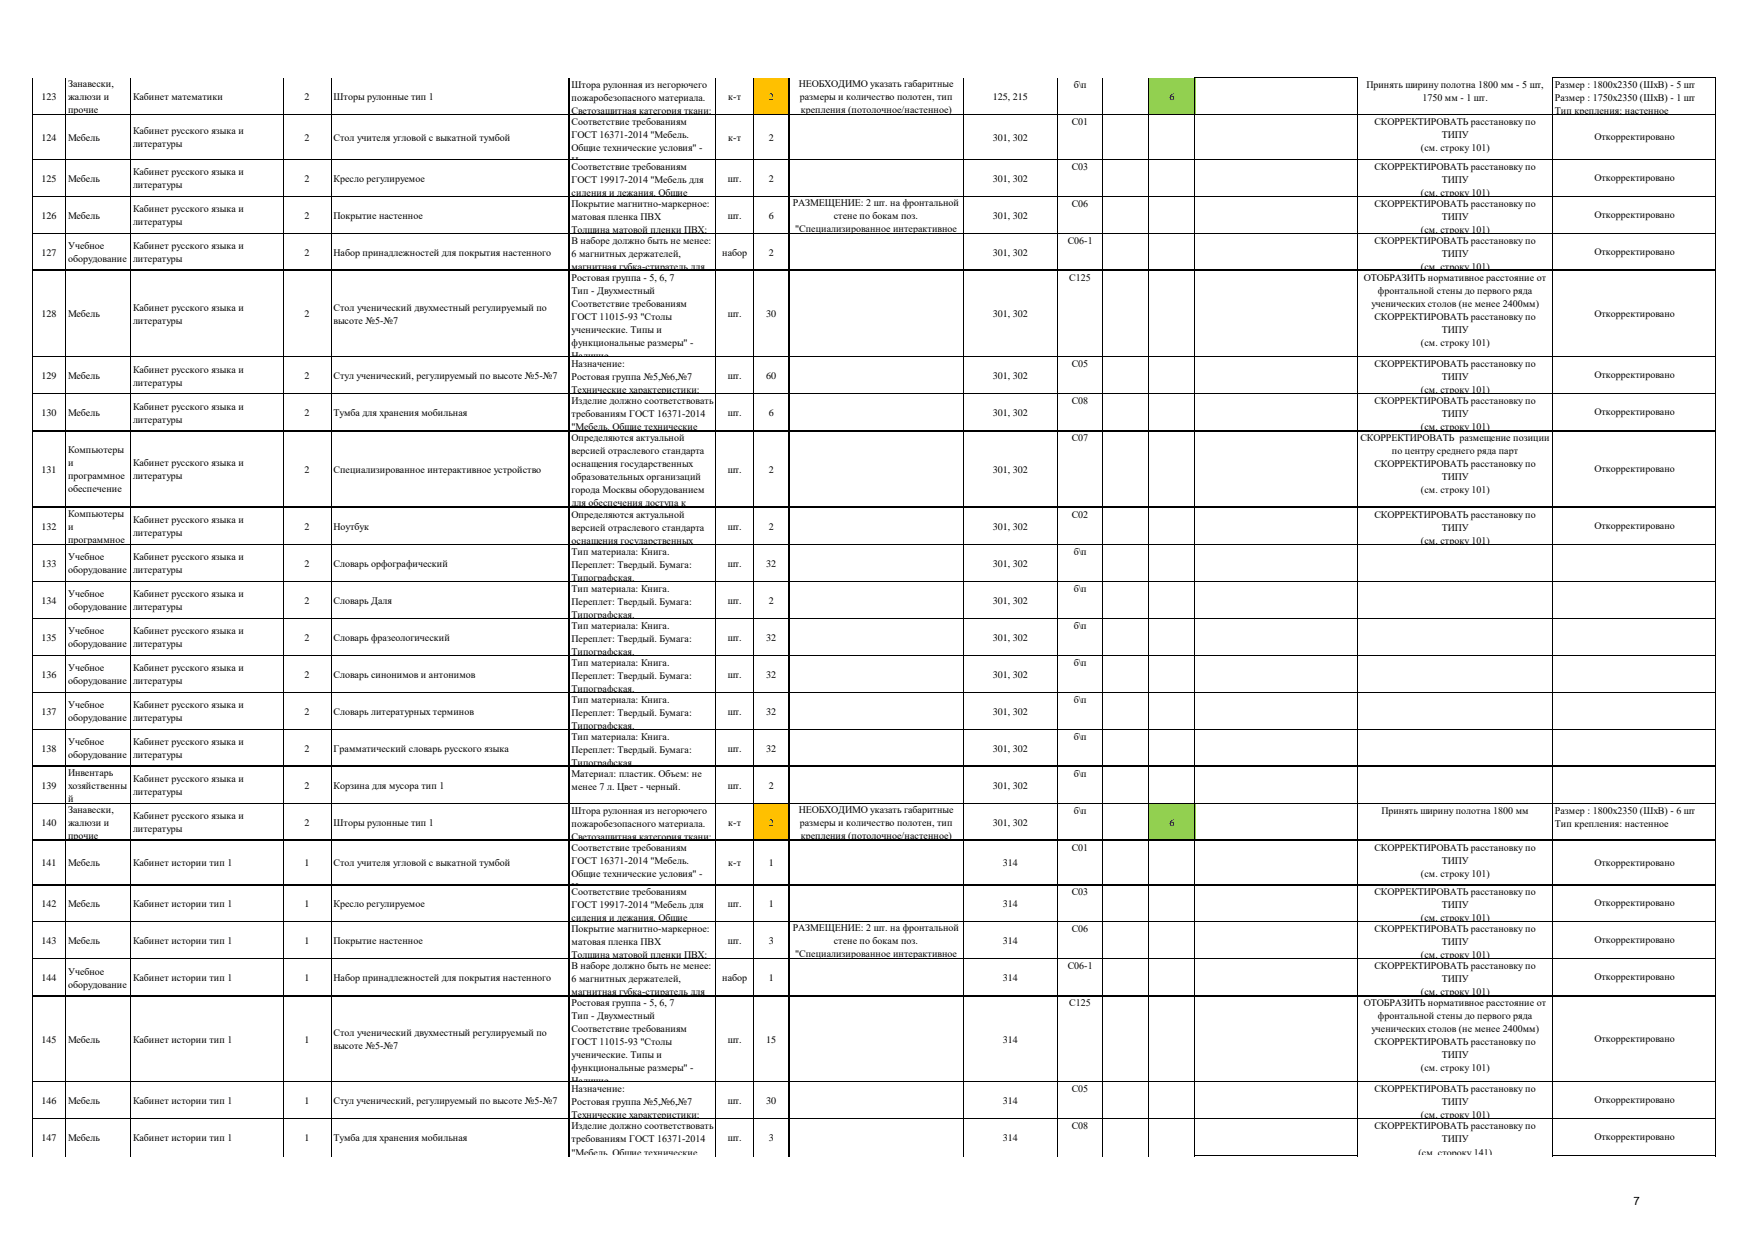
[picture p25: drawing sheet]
<svg xmlns="http://www.w3.org/2000/svg" width="297mm" height="210mm" viewBox="0 0 297 210" stroke-linecap="round" stroke-linejoin="round" font-family="sans-serif">
<defs><g id="words">
<text font-size="1.9" x="276.6" y="204">7</text>
<g font-size="1.7">
<text x="7" y="16.9">123</text>
<text x="11.5" y="14.7">Занавески,</text>
<text x="11.5" y="16.9">жалюзи и</text>
<text x="22.5" y="16.9">Кабинет математики</text>
<text x="51.6" y="16.9">2</text>
<text x="56.5" y="16.9">Шторы рулонные тип 1</text>
<text x="96.8" y="14.9">Штора рулонная из негорючего</text>
<text x="96.8" y="17.1">пожаробезопасного материала.</text>
<text x="123.3" y="16.9">к-т</text>
<text x="130.2" y="16.9">2</text>
<text x="135.2" y="14.7">НЕОБХОДИМО указать габаритные</text>
<text x="135.4" y="16.9">размеры и количество полотен, тип</text>
<text x="168.1" y="16.9">125, 215</text>
<text x="181.8" y="14.9">б\п</text>
<text x="198" y="16.9">6</text>
<text x="231.4" y="14.9">Принять ширину полотна 1800 мм - 5 шт,</text>
<text x="240.9" y="17.1">1750 мм - 1 шт.</text>
<text x="263.3" y="14.9">Размер : 1800х2350 (ШхВ) - 5 шт</text>
<text x="263.3" y="17.1">Размер : 1750х2350 (ШхВ) - 1 шт</text>
<text x="7" y="23.8">124</text>
<text x="11.5" y="19.1">прочие</text>
<text x="11.5" y="23.8">Мебель</text>
<text x="22.5" y="22.7">Кабинет русского языка и</text>
<text x="51.6" y="23.8">2</text>
<text x="56.5" y="23.8">Стол учителя угловой с выкатной тумбой</text>
<text x="96.8" y="19.3">Светозащитная категория ткани:</text>
<text x="96.8" y="21.2">Cоответствие требованиям</text>
<text x="96.8" y="23.4">ГОСТ 16371-2014 &quot;Мебель.</text>
<text x="123.3" y="23.8">к-т</text>
<text x="130.2" y="23.8">2</text>
<text x="135.6" y="19.1">крепления (потолочное/настенное)</text>
<text x="168.1" y="23.8">301, 302</text>
<text x="181.5" y="21.2">С01</text>
<text x="232.7" y="21.2">СКОРРЕКТИРОВАТЬ расстановку по</text>
<text x="244.2" y="23.4">ТИПУ</text>
<text x="263.3" y="19.3">Тип крепления: настенное</text>
<text x="270" y="23.7">Откорректировано</text>
<text x="22.5" y="24.9">литературы</text>
<text x="22.5" y="29.7">Кабинет русского языка и</text>
<text x="96.8" y="25.6">Общие технические условия&quot; -</text>
<text x="96.8" y="27.8">Наличие</text>
<text x="96.8" y="28.7">Cоответствие требованиям</text>
<text x="181.5" y="28.7">С03</text>
<text x="232.7" y="28.7">СКОРРЕКТИРОВАТЬ расстановку по</text>
<text x="240.6" y="25.6">(см. строку 101)</text>
<text x="7" y="30.8">125</text>
<text x="11.5" y="30.8">Мебель</text>
<text x="22.5" y="31.9">литературы</text>
<text x="22.5" y="35.9">Кабинет русского языка и</text>
<text x="51.6" y="30.8">2</text>
<text x="56.5" y="30.8">Кресло регулируемое</text>
<text x="96.8" y="30.9">ГОСТ 19917-2014 &quot;Мебель для</text>
<text x="96.8" y="33.1">сидения и лежания. Общие</text>
<text x="96.8" y="35">Покрытие магнитно-маркерное:</text>
<text x="123.2" y="30.8">шт.</text>
<text x="130.2" y="30.8">2</text>
<text x="134.2" y="34.8">РАЗМЕЩЕНИЕ: 2 шт. на фронтальной</text>
<text x="168.1" y="30.8">301, 302</text>
<text x="181.5" y="35">С06</text>
<text x="232.7" y="35">СКОРРЕКТИРОВАТЬ расстановку по</text>
<text x="240.6" y="33.1">(см. строку 101)</text>
<text x="244.2" y="30.9">ТИПУ</text>
<text x="270" y="30.6">Откорректировано</text>
<text x="7" y="37">126</text>
<text x="11.5" y="37">Мебель</text>
<text x="22.5" y="38.1">литературы</text>
<text x="51.6" y="37">2</text>
<text x="56.5" y="37">Покрытие настенное</text>
<text x="96.8" y="37.2">матовая пленка ПВХ</text>
<text x="96.8" y="39.4">Толщина матовой пленки ПВХ:</text>
<text x="96.8" y="41.3">В наборе должно быть не менее:</text>
<text x="123.2" y="37">шт.</text>
<text x="130.2" y="37">6</text>
<text x="134.7" y="39.2">&quot;Специализированное интерактивное</text>
<text x="141.2" y="37">стене по бокам поз.</text>
<text x="168.1" y="37">301, 302</text>
<text x="180.8" y="41.3">С06-1</text>
<text x="232.7" y="41.3">СКОРРЕКТИРОВАТЬ расстановку по</text>
<text x="240.6" y="39.4">(см. строку 101)</text>
<text x="244.2" y="37.2">ТИПУ</text>
<text x="270" y="36.8">Откорректировано</text>
<text x="7" y="43.3">127</text>
<text x="11.5" y="42.2">Учебное</text>
<text x="11.5" y="44.4">оборудование</text>
<text x="22.5" y="42.2">Кабинет русского языка и</text>
<text x="22.5" y="44.4">литературы</text>
<text x="51.6" y="43.3">2</text>
<text x="56.5" y="43.3">Набор принадлежностей для покрытия настенного</text>
<text x="96.8" y="43.5">6 магнитных держателей,</text>
<text x="96.8" y="45.7">магнитная губка-стиратель для</text>
<text x="96.8" y="47.5">Ростовая группа - 5, 6, 7</text>
<text x="122.3" y="43.3">набор</text>
<text x="130.2" y="43.3">2</text>
<text x="168.1" y="43.3">301, 302</text>
<text x="181.1" y="47.5">С125</text>
<text x="231" y="47.5">ОТОБРАЗИТЬ нормативное расстояние от</text>
<text x="240.6" y="45.7">(см. строку 101)</text>
<text x="244.2" y="43.5">ТИПУ</text>
<text x="270" y="43.1">Откорректировано</text>
<text x="7" y="53.7">128</text>
<text x="11.5" y="53.7">Мебель</text>
<text x="22.5" y="52.6">Кабинет русского языка и</text>
<text x="51.6" y="53.7">2</text>
<text x="56.5" y="52.6">Стол ученический двухместный регулируемый по</text>
<text x="96.8" y="49.7">Тип - Двухместный</text>
<text x="96.8" y="51.9">Соответствие требованиям</text>
<text x="123.2" y="53.7">шт.</text>
<text x="129.7" y="53.7">30</text>
<text x="168.1" y="53.7">301, 302</text>
<text x="232.2" y="51.9">ученических столов (не менее 2400мм)</text>
<text x="233.3" y="49.7">фронтальной стены до первого ряда</text>
<text x="270" y="53.6">Откорректировано</text>
<text x="22.5" y="54.8">литературы</text>
<text x="56.5" y="54.8">высоте №5-№7</text>
<text x="96.8" y="54.1">ГОСТ 11015-93 &quot;Столы</text>
<text x="96.8" y="56.3">ученические. Типы и</text>
<text x="96.8" y="58.5">функциональные размеры&quot; -</text>
<text x="232.7" y="54.1">СКОРРЕКТИРОВАТЬ расстановку по</text>
<text x="240.6" y="58.5">(см. строку 101)</text>
<text x="244.2" y="56.3">ТИПУ</text>
<text x="7" y="64.2">129</text>
<text x="11.5" y="64.2">Мебель</text>
<text x="22.5" y="63.1">Кабинет русского языка и</text>
<text x="22.5" y="65.3">литературы</text>
<text x="51.6" y="64.2">2</text>
<text x="56.5" y="64.2">Стул ученический, регулируемый по высоте №5-№7</text>
<text x="96.8" y="60.7">Наличие</text>
<text x="96.8" y="62.2">Назначение:</text>
<text x="96.8" y="64.4">Ростовая группа №5,№6,№7</text>
<text x="123.2" y="64.2">шт.</text>
<text x="129.7" y="64.2">60</text>
<text x="168.1" y="64.2">301, 302</text>
<text x="181.5" y="62.2">С05</text>
<text x="232.7" y="62.2">СКОРРЕКТИРОВАТЬ расстановку по</text>
<text x="244.2" y="64.4">ТИПУ</text>
<text x="270" y="64">Откорректировано</text>
<text x="7" y="70.5">130</text>
<text x="11.5" y="70.5">Мебель</text>
<text x="22.5" y="69.4">Кабинет русского языка и</text>
<text x="22.5" y="71.6">литературы</text>
<text x="51.6" y="70.5">2</text>
<text x="56.5" y="70.5">Тумба для хранения мобильная</text>
<text x="96.8" y="66.6">Технические характеристики:</text>
<text x="96.8" y="68.4">Изделие должно соответствовать</text>
<text x="96.8" y="70.6">требованиям ГОСТ 16371-2014</text>
<text x="123.2" y="70.5">шт.</text>
<text x="130.2" y="70.5">6</text>
<text x="168.1" y="70.5">301, 302</text>
<text x="181.5" y="68.4">С08</text>
<text x="232.7" y="68.4">СКОРРЕКТИРОВАТЬ расстановку по</text>
<text x="240.6" y="66.6">(см. строку 101)</text>
<text x="244.2" y="70.6">ТИПУ</text>
<text x="270" y="70.3">Откорректировано</text>
<text x="11.5" y="76.7">Компьютеры</text>
<text x="96.8" y="72.8">&quot;Мебель. Общие технические</text>
<text x="96.8" y="74.7">Определяются актуальной</text>
<text x="96.8" y="76.9">версией отраслевого стандарта</text>
<text x="181.5" y="74.7">С07</text>
<text x="230.4" y="74.7">СКОРРЕКТИРОВАТЬ размещение позиции</text>
<text x="235.7" y="76.9">по центру среднего ряда парт</text>
<text x="240.6" y="72.8">(см. строку 101)</text>
<text x="7" y="80">131</text>
<text x="11.5" y="78.9">и</text>
<text x="11.5" y="81.1">программное</text>
<text x="11.5" y="83.3">обеспечение</text>
<text x="22.5" y="78.9">Кабинет русского языка и</text>
<text x="22.5" y="81.1">литературы</text>
<text x="51.6" y="80">2</text>
<text x="56.5" y="80">Специализированное интерактивное устройство</text>
<text x="96.8" y="79.1">оснащения государственных</text>
<text x="96.8" y="81.3">образовательных организаций</text>
<text x="96.8" y="83.5">города Москвы оборудованием</text>
<text x="123.2" y="80">шт.</text>
<text x="130.2" y="80">2</text>
<text x="168.1" y="80">301, 302</text>
<text x="232.7" y="79.1">СКОРРЕКТИРОВАТЬ расстановку по</text>
<text x="240.6" y="83.5">(см. строку 101)</text>
<text x="244.2" y="81.3">ТИПУ</text>
<text x="270" y="80">Откорректировано</text>
<text x="7" y="89.7">132</text>
<text x="11.5" y="87.5">Компьютеры</text>
<text x="11.5" y="89.7">и</text>
<text x="22.5" y="88.6">Кабинет русского языка и</text>
<text x="51.6" y="89.7">2</text>
<text x="56.5" y="89.7">Ноутбук</text>
<text x="96.8" y="85.7">для обеспечения доступа к</text>
<text x="96.8" y="87.7">Определяются актуальной</text>
<text x="96.8" y="89.9">версией отраслевого стандарта</text>
<text x="123.2" y="89.7">шт.</text>
<text x="130.2" y="89.7">2</text>
<text x="168.1" y="89.7">301, 302</text>
<text x="181.5" y="87.7">С02</text>
<text x="232.7" y="87.7">СКОРРЕКТИРОВАТЬ расстановку по</text>
<text x="244.2" y="89.9">ТИПУ</text>
<text x="270" y="89.5">Откорректировано</text>
<text x="7" y="96">133</text>
<text x="11.5" y="91.9">программное</text>
<text x="11.5" y="94.9">Учебное</text>
<text x="22.5" y="90.8">литературы</text>
<text x="22.5" y="94.9">Кабинет русского языка и</text>
<text x="51.6" y="96">2</text>
<text x="56.5" y="96">Словарь орфографический</text>
<text x="96.8" y="92.1">оснащения государственных</text>
<text x="96.8" y="93.9">Тип материала: Книга.</text>
<text x="123.2" y="96">шт.</text>
<text x="129.7" y="96">32</text>
<text x="168.1" y="96">301, 302</text>
<text x="181.8" y="93.9">б\п</text>
<text x="240.6" y="92.1">(см. строку 101)</text>
<text x="11.5" y="97.1">оборудование</text>
<text x="11.5" y="101.1">Учебное</text>
<text x="22.5" y="97.1">литературы</text>
<text x="22.5" y="101.1">Кабинет русского языка и</text>
<text x="96.8" y="96.1">Переплет: Твердый. Бумага:</text>
<text x="96.8" y="98.3">Типографская.</text>
<text x="96.8" y="100.2">Тип материала: Книга.</text>
<text x="181.8" y="100.2">б\п</text>
<text x="7" y="102.2">134</text>
<text x="11.5" y="103.3">оборудование</text>
<text x="11.5" y="107.4">Учебное</text>
<text x="22.5" y="103.3">литературы</text>
<text x="22.5" y="107.4">Кабинет русского языка и</text>
<text x="51.6" y="102.2">2</text>
<text x="56.5" y="102.2">Словарь Даля</text>
<text x="96.8" y="102.4">Переплет: Твердый. Бумага:</text>
<text x="96.8" y="104.6">Типографская.</text>
<text x="96.8" y="106.5">Тип материала: Книга.</text>
<text x="123.2" y="102.2">шт.</text>
<text x="130.2" y="102.2">2</text>
<text x="168.1" y="102.2">301, 302</text>
<text x="181.8" y="106.5">б\п</text>
<text x="7" y="108.5">135</text>
<text x="11.5" y="109.6">оборудование</text>
<text x="11.5" y="113.7">Учебное</text>
<text x="22.5" y="109.6">литературы</text>
<text x="22.5" y="113.7">Кабинет русского языка и</text>
<text x="51.6" y="108.5">2</text>
<text x="56.5" y="108.5">Словарь фразеологический</text>
<text x="96.8" y="108.7">Переплет: Твердый. Бумага:</text>
<text x="96.8" y="110.9">Типографская.</text>
<text x="96.8" y="112.7">Тип материала: Книга.</text>
<text x="123.2" y="108.5">шт.</text>
<text x="129.7" y="108.5">32</text>
<text x="168.1" y="108.5">301, 302</text>
<text x="181.8" y="112.7">б\п</text>
<text x="7" y="114.8">136</text>
<text x="11.5" y="115.9">оборудование</text>
<text x="11.5" y="119.9">Учебное</text>
<text x="22.5" y="115.9">литературы</text>
<text x="22.5" y="119.9">Кабинет русского языка и</text>
<text x="51.6" y="114.8">2</text>
<text x="56.5" y="114.8">Словарь синонимов и антонимов</text>
<text x="96.8" y="114.9">Переплет: Твердый. Бумага:</text>
<text x="96.8" y="117.1">Типографская.</text>
<text x="96.8" y="119">Тип материала: Книга.</text>
<text x="123.2" y="114.8">шт.</text>
<text x="129.7" y="114.8">32</text>
<text x="168.1" y="114.8">301, 302</text>
<text x="181.8" y="119">б\п</text>
<text x="7" y="121">137</text>
<text x="11.5" y="122.1">оборудование</text>
<text x="22.5" y="122.1">литературы</text>
<text x="51.6" y="121">2</text>
<text x="56.5" y="121">Словарь литературных терминов</text>
<text x="96.8" y="121.2">Переплет: Твердый. Бумага:</text>
<text x="96.8" y="123.4">Типографская.</text>
<text x="96.8" y="125.3">Тип материала: Книга.</text>
<text x="123.2" y="121">шт.</text>
<text x="129.7" y="121">32</text>
<text x="168.1" y="121">301, 302</text>
<text x="181.8" y="125.3">б\п</text>
<text x="7" y="127.3">138</text>
<text x="11.5" y="126.2">Учебное</text>
<text x="11.5" y="128.4">оборудование</text>
<text x="11.5" y="131.4">Инвентарь</text>
<text x="22.5" y="126.2">Кабинет русского языка и</text>
<text x="22.5" y="128.4">литературы</text>
<text x="51.6" y="127.3">2</text>
<text x="56.5" y="127.3">Грамматический словарь русского языка</text>
<text x="96.8" y="127.5">Переплет: Твердый. Бумага:</text>
<text x="96.8" y="129.7">Типографская.</text>
<text x="96.8" y="131.5">Материал: пластик. Объем: не</text>
<text x="123.2" y="127.3">шт.</text>
<text x="129.7" y="127.3">32</text>
<text x="168.1" y="127.3">301, 302</text>
<text x="181.8" y="131.5">б\п</text>
<text x="7" y="133.6">139</text>
<text x="11.5" y="133.6">хозяйственны</text>
<text x="11.5" y="135.8">й</text>
<text x="11.5" y="137.6">Занавески,</text>
<text x="22.5" y="132.5">Кабинет русского языка и</text>
<text x="22.5" y="134.7">литературы</text>
<text x="51.6" y="133.6">2</text>
<text x="56.5" y="133.6">Корзина для мусора тип 1</text>
<text x="96.8" y="133.7">менее 7 л. Цвет - черный.</text>
<text x="96.8" y="137.8">Штора рулонная из негорючего</text>
<text x="123.2" y="133.6">шт.</text>
<text x="130.2" y="133.6">2</text>
<text x="135.2" y="137.6">НЕОБХОДИМО указать габаритные</text>
<text x="168.1" y="133.6">301, 302</text>
<text x="181.8" y="137.8">б\п</text>
<text x="233.9" y="137.8">Принять ширину полотна 1800 мм</text>
<text x="263.3" y="137.8">Размер : 1800х2350 (ШхВ) - 6 шт</text>
<text x="7" y="139.8">140</text>
<text x="11.5" y="139.8">жалюзи и</text>
<text x="11.5" y="142">прочие</text>
<text x="22.5" y="138.7">Кабинет русского языка и</text>
<text x="22.5" y="140.9">литературы</text>
<text x="51.6" y="139.8">2</text>
<text x="56.5" y="139.8">Шторы рулонные тип 1</text>
<text x="96.8" y="140">пожаробезопасного материала.</text>
<text x="96.8" y="142.2">Светозащитная категория ткани:</text>
<text x="123.3" y="139.8">к-т</text>
<text x="130.2" y="139.8">2</text>
<text x="135.4" y="139.8">размеры и количество полотен, тип</text>
<text x="135.6" y="142">крепления (потолочное/настенное)</text>
<text x="168.1" y="139.8">301, 302</text>
<text x="198" y="139.8">6</text>
<text x="263.3" y="140">Тип крепления: настенное</text>
<text x="7" y="146.7">141</text>
<text x="11.5" y="146.7">Мебель</text>
<text x="22.5" y="146.7">Кабинет истории тип 1</text>
<text x="51.6" y="146.7">1</text>
<text x="56.5" y="146.7">Стол учителя угловой с выкатной тумбой</text>
<text x="96.8" y="144.1">Cоответствие требованиям</text>
<text x="96.8" y="146.3">ГОСТ 16371-2014 &quot;Мебель.</text>
<text x="96.8" y="148.5">Общие технические условия&quot; -</text>
<text x="123.3" y="146.7">к-т</text>
<text x="130.2" y="146.7">1</text>
<text x="169.8" y="146.7">314</text>
<text x="181.5" y="144.1">С01</text>
<text x="232.7" y="144.1">СКОРРЕКТИРОВАТЬ расстановку по</text>
<text x="240.6" y="148.5">(см. строку 101)</text>
<text x="244.2" y="146.3">ТИПУ</text>
<text x="270" y="146.6">Откорректировано</text>
<text x="7" y="153.7">142</text>
<text x="11.5" y="153.7">Мебель</text>
<text x="22.5" y="153.7">Кабинет истории тип 1</text>
<text x="51.6" y="153.7">1</text>
<text x="56.5" y="153.7">Кресло регулируемое</text>
<text x="96.8" y="150.7">Наличие</text>
<text x="96.8" y="151.6">Cоответствие требованиям</text>
<text x="96.8" y="153.8">ГОСТ 19917-2014 &quot;Мебель для</text>
<text x="123.2" y="153.7">шт.</text>
<text x="130.2" y="153.7">1</text>
<text x="169.8" y="153.7">314</text>
<text x="181.5" y="151.6">С03</text>
<text x="232.7" y="151.6">СКОРРЕКТИРОВАТЬ расстановку по</text>
<text x="244.2" y="153.8">ТИПУ</text>
<text x="270" y="153.5">Откорректировано</text>
<text x="7" y="159.9">143</text>
<text x="11.5" y="159.9">Мебель</text>
<text x="22.5" y="159.9">Кабинет истории тип 1</text>
<text x="51.6" y="159.9">1</text>
<text x="56.5" y="159.9">Покрытие настенное</text>
<text x="96.8" y="156">сидения и лежания. Общие</text>
<text x="96.8" y="157.9">Покрытие магнитно-маркерное:</text>
<text x="96.8" y="160.1">матовая пленка ПВХ</text>
<text x="123.2" y="159.9">шт.</text>
<text x="130.2" y="159.9">3</text>
<text x="134.2" y="157.7">РАЗМЕЩЕНИЕ: 2 шт. на фронтальной</text>
<text x="141.2" y="159.9">стене по бокам поз.</text>
<text x="169.8" y="159.9">314</text>
<text x="181.5" y="157.9">С06</text>
<text x="232.7" y="157.9">СКОРРЕКТИРОВАТЬ расстановку по</text>
<text x="240.6" y="156">(см. строку 101)</text>
<text x="244.2" y="160.1">ТИПУ</text>
<text x="270" y="159.7">Откорректировано</text>
<text x="7" y="166.2">144</text>
<text x="11.5" y="165.1">Учебное</text>
<text x="11.5" y="167.3">оборудование</text>
<text x="22.5" y="166.2">Кабинет истории тип 1</text>
<text x="51.6" y="166.2">1</text>
<text x="56.5" y="166.2">Набор принадлежностей для покрытия настенного</text>
<text x="96.8" y="162.3">Толщина матовой пленки ПВХ:</text>
<text x="96.8" y="164.2">В наборе должно быть не менее:</text>
<text x="96.8" y="166.4">6 магнитных держателей,</text>
<text x="122.3" y="166.2">набор</text>
<text x="130.2" y="166.2">1</text>
<text x="134.7" y="162.1">&quot;Специализированное интерактивное</text>
<text x="169.8" y="166.2">314</text>
<text x="180.8" y="164.2">С06-1</text>
<text x="232.7" y="164.2">СКОРРЕКТИРОВАТЬ расстановку по</text>
<text x="240.6" y="162.3">(см. строку 101)</text>
<text x="244.2" y="166.4">ТИПУ</text>
<text x="270" y="166">Откорректировано</text>
<text x="96.8" y="168.6">магнитная губка-стиратель для</text>
<text x="96.8" y="170.4">Ростовая группа - 5, 6, 7</text>
<text x="96.8" y="172.6">Тип - Двухместный</text>
<text x="181.1" y="170.4">С125</text>
<text x="231" y="170.4">ОТОБРАЗИТЬ нормативное расстояние от</text>
<text x="233.3" y="172.6">фронтальной стены до первого ряда</text>
<text x="240.6" y="168.6">(см. строку 101)</text>
<text x="7" y="176.6">145</text>
<text x="11.5" y="176.6">Мебель</text>
<text x="22.5" y="176.6">Кабинет истории тип 1</text>
<text x="51.6" y="176.6">1</text>
<text x="56.5" y="175.5">Стол ученический двухместный регулируемый по</text>
<text x="56.5" y="177.7">высоте №5-№7</text>
<text x="96.8" y="174.8">Соответствие требованиям</text>
<text x="96.8" y="177">ГОСТ 11015-93 &quot;Столы</text>
<text x="96.8" y="179.2">ученические. Типы и</text>
<text x="123.2" y="176.6">шт.</text>
<text x="129.7" y="176.6">15</text>
<text x="169.8" y="176.6">314</text>
<text x="232.2" y="174.8">ученических столов (не менее 2400мм)</text>
<text x="232.7" y="177">СКОРРЕКТИРОВАТЬ расстановку по</text>
<text x="244.2" y="179.2">ТИПУ</text>
<text x="270" y="176.4">Откорректировано</text>
<text x="96.8" y="181.4">функциональные размеры&quot; -</text>
<text x="96.8" y="183.6">Наличие</text>
<text x="96.8" y="185">Назначение:</text>
<text x="181.5" y="185">С05</text>
<text x="232.7" y="185">СКОРРЕКТИРОВАТЬ расстановку по</text>
<text x="240.6" y="181.4">(см. строку 101)</text>
<text x="7" y="187">146</text>
<text x="11.5" y="187">Мебель</text>
<text x="22.5" y="187">Кабинет истории тип 1</text>
<text x="51.6" y="187">1</text>
<text x="56.5" y="187">Стул ученический, регулируемый по высоте №5-№7</text>
<text x="96.8" y="187.2">Ростовая группа №5,№6,№7</text>
<text x="96.8" y="189.4">Технические характеристики:</text>
<text x="96.8" y="191.3">Изделие должно соответствовать</text>
<text x="123.2" y="187">шт.</text>
<text x="129.7" y="187">30</text>
<text x="169.8" y="187">314</text>
<text x="181.5" y="191.3">С08</text>
<text x="232.7" y="191.3">СКОРРЕКТИРОВАТЬ расстановку по</text>
<text x="240.6" y="189.4">(см. строку 101)</text>
<text x="244.2" y="187.2">ТИПУ</text>
<text x="270" y="186.9">Откорректировано</text>
<text x="7" y="193.3">147</text>
<text x="11.5" y="193.3">Мебель</text>
<text x="22.5" y="193.3">Кабинет истории тип 1</text>
<text x="51.6" y="193.3">1</text>
<text x="56.5" y="193.3">Тумба для хранения мобильная</text>
<text x="96.8" y="193.5">требованиям ГОСТ 16371-2014</text>
<text x="96.8" y="195.7">&quot;Мебель. Общие технические</text>
<text x="123.2" y="193.3">шт.</text>
<text x="130.2" y="193.3">3</text>
<text x="169.8" y="193.3">314</text>
<text x="240.2" y="195.7">(см. стороку 141)</text>
<text x="244.2" y="193.5">ТИПУ</text>
<text x="270" y="193.1">Откорректировано</text>
</g>
</g></defs>
<path d="M127.5 13.2h6.1v6.3h-6.1z" fill-rule="evenodd" fill="#ffc000"/>
<path d="M194.5 13.2h7.9v6.3h-7.9z" fill-rule="evenodd" fill="#92d050"/>
<path d="M127.5 136h6.1v6.4h-6.1z" fill-rule="evenodd" fill="#ffc000"/>
<path d="M194.5 136h7.9v6.4h-7.9z" fill-rule="evenodd" fill="#92d050"/>
<g fill="none" stroke="#000" stroke-width=".17">
<path d="M5.5 13.1v182.7M5.6 19.4h284.9M11.1 13.1v182.7M22.1 13.1v182.7M47.9 13.1v182.7M56.1 13.1v182.7M96.4 13.1v182.7M121.2 13.1v182.7M127.5 13.1v182.7M133.6 13.1v182.7M163.1 13.1v182.7M179 13.1v182.7"/>
<path d="M186.7 13.1v182.7M194.5 13.1v182.7M202.3 13v182.8M202.4 13.1h27.5M229.9 13.2v182.6M262.9 13v182.8M263 13.1h27.5M290.4 13.2v182.6M5.6 26.9h284.9M5.6 33.2h284.9M5.6 39.5h284.9M5.6 45.7h284.9"/>
<path d="M5.6 60.4h284.9M5.6 66.7h284.9M5.6 72.9h284.9M5.6 85.9h284.9M5.6 92.2h284.9M5.6 98.4h284.9M5.6 104.7h284.9M5.6 111h284.9M5.6 117.2h284.9M5.6 123.5h284.9M5.6 136h284.9M5.6 142.3h284.9"/>
<path d="M5.6 149.8h284.9M5.6 156.1h284.9M5.6 162.4h284.9M5.6 168.6h284.9M5.6 183.2h284.9M5.6 189.5h284.9M202.4 195.7h27.5M263 195.7h27.5"/>
</g>
<path d="M5.6 129.8h284.9" fill="none" stroke="#000" stroke-width=".18"/>
<use href="#words"/>
</svg>
